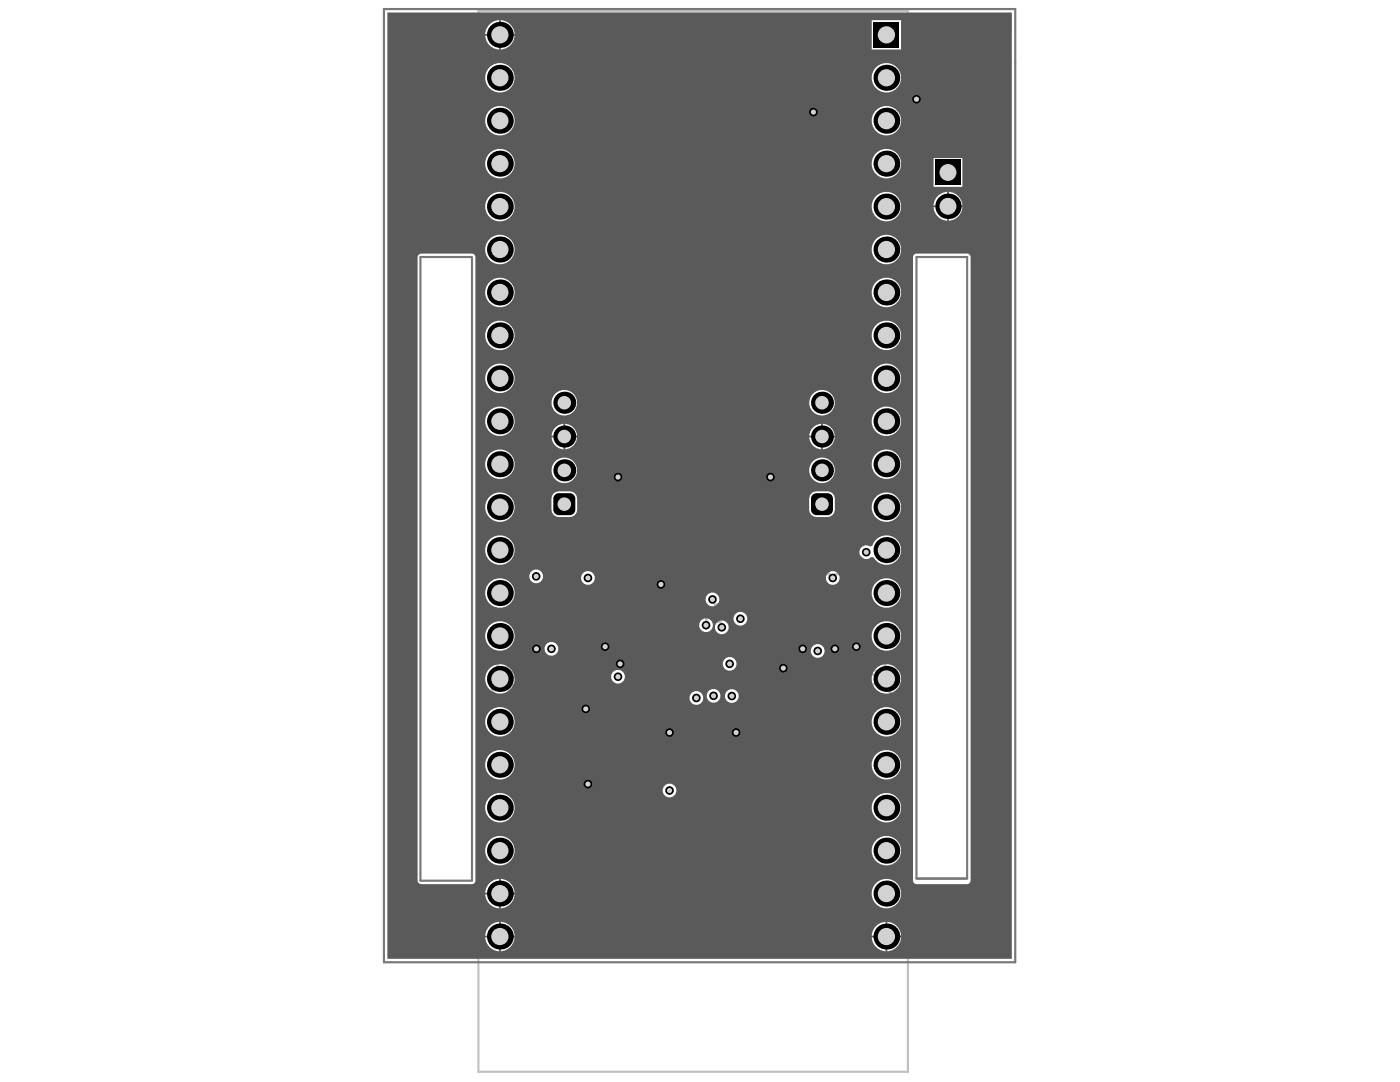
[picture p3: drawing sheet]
<svg xmlns="http://www.w3.org/2000/svg" width="279mm" height="216mm" viewBox="0 0 279 216" stroke-linecap="round" stroke-linejoin="round" font-family="sans-serif">
<path d="M95.5 2.2h85.7v211.7h-85.7z" fill="none" stroke="#c0c0c0" stroke-width=".43"/>
<g fill="none" stroke="#c0c0c0" stroke-width=".68">
<path d="M185.7 18.4v2.7M164.8 25.1h2.7M183.5 27.8h15.1v19.9h-15.1zM108.2 75.6h8.9v29.7h-8.9zM159.6 75.6h8.9v29.7h-8.9zM118.6 92.5h2.7M155.4 92.5h2.7M133 115.3v2.7M145 117.8v2.7M108.2 132v2.7M119.4 127.5h2.7M119.6 136.7v2.7"/>
<path d="M125.4 135.2h2.7M150.7 137.8h2.7M157.9 132v2.7M169.4 136.7v2.7M169.6 127.5h2.7M112.6 153.7h2.7M130.9 159.8v2.7M136.4 141v2.7M138.2 141v2.7"/>
</g>
<path d="M107.1 69.8l-.6-.6h-1.2l-.5 .6v.6M108.2 69.2v2.9l.6 .6h1.1l.6-.6v-2.9M113.9 71.5h-1.7l-.6-.6v-1.1l.6-.6h1.7v3.5M115.1 69.2v2.3l1.1 1.2 1.1-1.2v-2.3M156.2 70.9h2.3l-1.7-1.7v3.5M159.6 69.2v2.9l.6 .6h1.1l.6-.6v-2.9M165.3 71.5h-1.7l-.6-.6v-1.1l.6-.6h1.7v3.5M166.5 69.2v2.3l1.1 1.2 1.2-1.2v-2.3" fill="none" stroke="#c0c0c0" stroke-width=".52"/>
<circle cx="104.8" cy="70.4" r=".26" fill="#c0c0c0"/>
<path d="M104.8 70.4l.5 .5M105.3 70.9h.6M105.3 70.9l-.5 .6v.6l.5 .6h1.2l.6-.6M169.8 132.9h2.2l-1.7-1.7v3.4M172.9 136.9l-.6-.6h-1.1l-.6 .6v.6M175.5 131.8l-.6-.6h-1.1l-.6 .6v.5l2.3 2.3h-2.3M176.3 136.9l-.5-.6h-1.2l-.6 .6v.6l2.3 2.2h-2.3M177.8 133.5l-1.2 1.1M178.6 138.6l-1.1 1.1M178.9 133.5h-1.7l-.6-.6v-1.1l.6-.6h1.7v3.4M179.8 138.6h-1.8l-.5-.6v-1.1l.5-.6h1.8v3.4" fill="none" stroke="#c0c0c0" stroke-width=".52"/>
<circle cx="170.6" cy="137.5" r=".26" fill="#c0c0c0"/>
<path d="M98.8 135h1.1M99.3 131.6v3.4M100.5 137.3l-.6-.6h-1.1l-.6 .6v.6l2.3 2.3h-2.3M103.3 132.2l-.5-.6h-1.2l-.5 .6v.5l2.2 2.3h-2.2M103.9 137.3l-.6-.6h-1.1l-.6 .6v.6l2.3 2.3h-2.3M105.6 133.9l-1.1 1.1M106.2 139l-1.2 1.2M106.8 133.9h-1.8l-.5-.6v-1.1l.5-.6h1.8v3.4M107.3 139h-1.7l-.6-.5v-1.2l.6-.6h1.7v3.5M170.6 137.5l.6 .5M171.2 138h.6M171.2 138l-.6 .6v.6l.6 .5h1.1l.6-.5" fill="none" stroke="#c0c0c0" stroke-width=".52"/>
<circle cx="99.3" cy="131.6" r=".26" fill="#c0c0c0"/>
<path d="M151.8 112.1l-.6-.5h-1.1l-.6 .5v.6l2.3 2.3h-2.3M154.1 113.8l-1.2 1.2M155.2 113.8h-1.7l-.6-.5v-1.2l.6-.5h1.7v3.4M99.3 131.6l.6 .6M136.5 157h1.1M137.1 153.5v3.5M139.9 155.8l-1.1 1.2M141.1 155.8h-1.7l-.6-.5v-1.2l.6-.6h1.7v3.5" fill="none" stroke="#c0c0c0" stroke-width=".52"/>
<circle cx="137.1" cy="153.5" r=".26" fill="#c0c0c0"/>
<path d="M191.3 3.7l-.5-.6h-1.2l-.6 .6v.5M194.8 5.4h-1.8l-.5-.6v-1.1l.5-.6h1.8v3.4M195.9 3.7l.6-.6h1.1l.6 .6v.5l-.6 .6h-1.1l-.6 .6v.5l.6 .6h1.1l.6-.6M199.3 3.1h2.3v3.4h-2.3M200.5 4.8h1.1M135.3 120.6v2.9l.5 .6h1.2l.5-.6v-2.9M138.7 124.1v-3.5l1.1 1.2 1.2-1.2v3.5M142.7 120.6h1.1M142.7 124.1h1.1M143.2 120.6v3.5M137.1 153.5l.5 .6" fill="none" stroke="#c0c0c0" stroke-width=".52"/>
<circle cx="189" cy="4.2" r=".26" fill="#c0c0c0"/>
<path d="M187.9 3.7l-.6-.6h-1.1l-.6 .6v.5l2.3 2.3h-2.3M189 4.2l.6 .6M189.6 4.8h.6M189.6 4.8l-.6 .6v.5l.6 .6h1.2l.5-.6M114.6 149.9l-.6-.6h-1.1l-.6 .6v.5M115.8 149.9l.5-.6h1.2l.5 .6v2.3l-.5 .5h-1.2l-.5-.5" fill="none" stroke="#c0c0c0" stroke-width=".52"/>
<circle cx="112.3" cy="150.4" r=".26" fill="#c0c0c0"/>
<path d="M164.2 9.3l-.6-.6h-1.1l-.6 .6v.6M165.4 9.3l.5-.6h1.2l.5 .6v2.3l-.5 .6h-1.2l-.5-.6M111.2 149.9l-.6-.6h-1.1l-.6 .6v.5l2.3 2.3h-2.3M112.3 150.4l.6 .6M112.9 151h.6M112.9 151l-.6 .6v.6l.6 .5h1.1l.6-.5" fill="none" stroke="#c0c0c0" stroke-width=".52"/>
<circle cx="161.9" cy="9.9" r=".26" fill="#c0c0c0"/>
<path d="M159.6 12.2h1.2M160.2 8.7v3.5M161.9 9.9l.6 .6M162.5 10.5h.6M162.5 10.5l-.6 .5v.6l.6 .6h1.1l.6-.6" fill="none" stroke="#c0c0c0" stroke-width=".52"/>
<circle cx="160.2" cy="8.7" r=".26" fill="#c0c0c0"/>
<path d="M160.2 8.7l.6 .6M192.2 14.4l-.6-.6h-1.1l-.6 .6v.5M193.3 14.4l.6-.6h1.1l.6 .6v2.3l-.6 .5h-1.1l-.6-.5" fill="none" stroke="#c0c0c0" stroke-width=".52"/>
<circle cx="189.9" cy="14.9" r=".26" fill="#c0c0c0"/>
<path d="M186.5 14.4l.5-.6h1.2l.6 .6v2.3l-.6 .5h-1.2l-.5-.5zM189.9 14.9l.6 .6M190.5 15.5h.5M190.5 15.5l-.6 .6v.6l.6 .5h1.1l.6-.5M121 87.2l-.5-.6h-1.2l-.5 .6v.6M124.5 87.2l-.6-.6h-1.1l-.6 .6v.6l2.3 2.3h-2.3M125.6 87.2l.6-.6h1.1l.6 .6v2.3l-.6 .6h-1.1l-.6-.6M149.1 88.2h2.3l-1.7-1.7v3.4M154.8 87l-.6-.5h-1.1l-.6 .5v.6l2.3 2.3h-2.3M155.9 87l.6-.5h1.1l.6 .5v2.3l-.6 .6h-1.1l-.6-.6" fill="none" stroke="#c0c0c0" stroke-width=".52"/>
<circle cx="118.8" cy="87.8" r=".26" fill="#c0c0c0"/>
<path d="M118.8 87.8l.5 .5M119.3 88.3h.6M119.3 88.3l-.5 .6v.6l.5 .6h1.2l.5-.6M116.3 113.2h1.2M116.9 109.8v3.4M120.9 110.3l-.6-.5h-1.1l-.6 .5v.6l2.3 2.3h-2.3M122 110.3l.6-.5h1.2l.5 .5v2.3l-.5 .6h-1.2l-.6-.6M165.5 111.7l-.6-.6h-1.1l-.6 .6v.6l2.3 2.3h-2.3M168.9 111.7l-.5-.6h-1.2l-.6 .6v.6l2.3 2.3h-2.3M170.1 111.7l.5-.6h1.2l.6 .6v2.3l-.6 .6h-1.2l-.5-.6" fill="none" stroke="#c0c0c0" stroke-width=".52"/>
<circle cx="116.9" cy="109.8" r=".26" fill="#c0c0c0"/>
<path d="M116.9 109.8l.6 .5M150.5 122.6h2.3v1.7l-1.2-.5h-.6l-.5 .5v1.2l.5 .5h1.2l.6-.5M153.9 123.2l.6-.6h1.1l.6 .6v2.3l-.6 .5h-1.1l-.6-.5M121.5 141.2l-.6-.6h-1.1l-.6 .6v.5M122.6 141.2l.6-.6h1.1l.6 .6v2.3l-.6 .5h-1.1l-.6-.5M150 142.5l.6-.6h1.7v1.1l-.5 .6h-1.2l-.6-.6zM150 140.2l1.2 .5 1.1 1.2M153.5 140.7l.5-.5h1.2l.6 .5v2.3l-.6 .6h-1.2l-.5-.6" fill="none" stroke="#c0c0c0" stroke-width=".52"/>
<circle cx="119.2" cy="141.7" r=".26" fill="#c0c0c0"/>
<path d="M124.8 119.4l-.6-.6h-1.1l-.6 .6v.6l2.3 2.3h-2.3M125.9 119.4l.6-.6h1.1l.6 .6v2.3l-.6 .6h-1.1l-.6-.6M138.6 112.4h1.2M139.2 109v3.4M140.9 109.6l.6-.6h1.1l.6 .6v2.2l-.6 .6h-1.1l-.6-.6M119.2 141.7l.6 .6M119.8 142.3h.5M119.8 142.3l-.6 .6v.6l.6 .5h1.1l.6-.5" fill="none" stroke="#c0c0c0" stroke-width=".52"/>
<circle cx="139.2" cy="109" r=".26" fill="#c0c0c0"/>
<path d="M198.6 22.8v3.4h-1.7l-.6-.5v-.6l.6-.6h1.7M139.2 109l.6 .6" fill="none" stroke="#c0c0c0" stroke-width=".52"/>
<circle cx="198.6" cy="24.5" r=".26" fill="#c0c0c0"/>
<path d="M189.5 22.8h2.3M190.6 22.8v3.4M192.9 24.5h2.3M192.9 26.2v-2.3l1.1-1.1 1.2 1.1v2.3M198.6 22.8h-1.7l-.6 .6v.5l.6 .6h1.7" fill="none" stroke="#c0c0c0" stroke-width=".52"/>
<circle cx="184.6" cy="6.9" r=".34" fill="none" stroke="#c0c0c0" stroke-width=".68"/>
<circle cx="143.9" cy="127.8" r=".21" fill="none" stroke="#c0c0c0" stroke-width=".42"/>
<path d="M76.6 1.8h126v190.2h-126zM94.2 51.3h-10.3v124.4h10.3v-124.2M182.9 51.3h10.1v124h-10.1z" fill="none" stroke="#787878" stroke-width=".43"/>
<g fill="#d2d2d2">
<circle cx="139" cy="139.3" r=".51"/>
<circle cx="142.4" cy="138.8" r=".51"/>
<circle cx="142.2" cy="119.6" r=".51"/>
<circle cx="123.3" cy="95.2" r=".51"/>
<circle cx="131.9" cy="116.6" r=".51"/>
<circle cx="147.8" cy="123.5" r=".51"/>
<circle cx="145.6" cy="132.5" r=".51"/>
<circle cx="153.8" cy="95.2" r=".51"/>
<circle cx="160.2" cy="129.5" r=".51"/>
<circle cx="162.3" cy="22.4" r=".51"/>
<circle cx="146" cy="138.9" r=".51"/>
<circle cx="133.6" cy="157.7" r=".51"/>
<circle cx="140.9" cy="124.8" r=".51"/>
<circle cx="144" cy="125.2" r=".51"/>
<circle cx="123.3" cy="135" r=".51"/>
<circle cx="123.8" cy="132.5" r=".51"/>
<circle cx="117.3" cy="156.5" r=".51"/>
<circle cx="107" cy="115" r=".51"/>
<circle cx="117.3" cy="115.3" r=".51"/>
<circle cx="110" cy="129.5" r=".51"/>
<circle cx="107" cy="129.5" r=".51"/>
<circle cx="146.9" cy="146.2" r=".51"/>
<circle cx="133.6" cy="146.2" r=".51"/>
<circle cx="172.9" cy="110.2" r=".51"/>
<circle cx="116.9" cy="141.5" r=".51"/>
<circle cx="163.2" cy="129.9" r=".51"/>
<circle cx="166.2" cy="115.3" r=".51"/>
<circle cx="166.6" cy="129.5" r=".51"/>
<circle cx="170.9" cy="129" r=".51"/>
<circle cx="182.9" cy="19.8" r=".51"/>
<circle cx="120.8" cy="129" r=".51"/>
<circle cx="156.3" cy="133.3" r=".51"/>
</g>
<path d="M77.3 2.5v188.8h124.6v-188.8zM97.4 5.2a2.82 2.82 0 0 1 2.2-1.2v2.8h-2.8l.2-1zM99.9 4a2.87 2.87 0 0 1 2.8 2.8h-2.8zM96.8 7.1h2.8v2.8a2.87 2.87 0 0 1-2.8-2.8zM99.9 7.1h2.8a2.87 2.87 0 0 1-2.8 2.8zM174 4h5.8v5.9h-5.8zM96.8 15.5a2.95 2.95 0 0 1 5.9 0 2.95 2.95 0 0 1-5.9 0zM174 15.5a2.95 2.95 0 0 1 5.9 0 2.95 2.95 0 0 1-5.9 0zM96.8 24.1a2.95 2.95 0 0 1 5.9 0 2.95 2.95 0 0 1-5.9 0zM174 24.1a2.95 2.95 0 0 1 5.9 0 2.95 2.95 0 0 1-5.9 0zM96.8 32.7a2.95 2.95 0 0 1 5.9 0 2.95 2.95 0 0 1-5.9 0zM174 32.7a2.95 2.95 0 0 1 5.9 0 2.95 2.95 0 0 1-5.9 0zM186.3 31.5h5.8v5.8h-5.8zM186.9 39.4a2.77 2.77 0 0 1 2.1-1.1v2.7h-2.7l.2-.9zM189.4 38.3a2.82 2.82 0 0 1 2.7 2.7h-2.7zM186.3 41.3h2.7v2.7a2.82 2.82 0 0 1-2.7-2.7zM189.4 41.3h2.7a2.82 2.82 0 0 1-2.7 2.7zM96.8 41.2a2.95 2.95 0 0 1 5.9 0 2.95 2.95 0 0 1-5.9 0zM174 41.2a2.95 2.95 0 0 1 5.9 0 2.95 2.95 0 0 1-5.9 0zM96.8 49.8a2.95 2.95 0 0 1 5.9 0 2.95 2.95 0 0 1-5.9 0zM174 49.8a2.95 2.95 0 0 1 5.9 0 2.95 2.95 0 0 1-5.9 0zM96.8 58.4a2.95 2.95 0 0 1 5.9 0 2.95 2.95 0 0 1-5.9 0zM174 58.4a2.95 2.95 0 0 1 5.9 0 2.95 2.95 0 0 1-5.9 0zM96.8 66.9a2.95 2.95 0 0 1 5.9 0 2.95 2.95 0 0 1-5.9 0zM174 66.9a2.95 2.95 0 0 1 5.9 0 2.95 2.95 0 0 1-5.9 0zM96.8 75.5a2.95 2.95 0 0 1 5.9 0 2.95 2.95 0 0 1-5.9 0zM174 75.5a2.95 2.95 0 0 1 5.9 0 2.95 2.95 0 0 1-5.9 0zM110.1 80.4a2.56 2.56 0 0 1 5.1 0 2.56 2.56 0 0 1-5.1 0zM161.5 80.4a2.56 2.56 0 0 1 5.1 0 2.56 2.56 0 0 1-5.1 0zM110.6 85.6a2.45 2.45 0 0 1 1.8-1v2.3h-2.3l.2-.8zM162 85.6a2.45 2.45 0 0 1 1.9-1v2.3h-2.4l.2-.8zM112.8 84.6a2.49 2.49 0 0 1 2.4 2.3h-2.4zM164.2 84.6a2.49 2.49 0 0 1 2.4 2.3h-2.4zM96.8 84.1a2.95 2.95 0 0 1 5.9 0 2.95 2.95 0 0 1-5.9 0zM174 84.1a2.95 2.95 0 0 1 5.9 0 2.95 2.95 0 0 1-5.9 0zM110.1 87.3h2.3v2.3a2.49 2.49 0 0 1-2.3-2.3zM112.8 87.3h2.4a2.49 2.49 0 0 1-2.4 2.3zM161.5 87.3h2.4v2.3a2.49 2.49 0 0 1-2.4-2.3zM164.2 87.3h2.4a2.49 2.49 0 0 1-2.4 2.3zM96.8 92.6a2.95 2.95 0 0 1 5.9 0 2.95 2.95 0 0 1-5.9 0zM174 92.6a2.95 2.95 0 0 1 5.9 0 2.95 2.95 0 0 1-5.9 0zM110.1 93.9a2.56 2.56 0 0 1 5.1 0 2.56 2.56 0 0 1-5.1 0zM161.5 93.9a2.56 2.56 0 0 1 5.1 0 2.56 2.56 0 0 1-5.1 0zM110.5 98.5a4.3 4.3 0 0 1 4.3 0 4.3 4.3 0 0 1 0 4.2 4.3 4.3 0 0 1-4.3 0 4.3 4.3 0 0 1 0-4.2zM161.9 98.5a4.3 4.3 0 0 1 4.3 0 4.3 4.3 0 0 1 0 4.2 4.3 4.3 0 0 1-4.3 0 4.3 4.3 0 0 1 0-4.2zM96.8 101.2a2.95 2.95 0 0 1 5.9 0 2.95 2.95 0 0 1-5.9 0zM174 101.2a2.95 2.95 0 0 1 5.9 0 2.95 2.95 0 0 1-5.9 0zM171.7 109.4a1.42 1.42 0 0 1 2-.3l.4-.2a2.94 2.94 0 0 1 4.3-1.6 2.94 2.94 0 0 1 .6 4.6 2.94 2.94 0 0 1-4.6-.7h-.6a1.37 1.37 0 0 1-1.8 0 1.37 1.37 0 0 1-.3-1.8zM96.8 109.8a2.95 2.95 0 0 1 5.9 0 2.95 2.95 0 0 1-5.9 0zM105.6 115a1.4 1.4 0 0 1 2.8 0 1.4 1.4 0 0 1-2.8 0zM116 115.3a1.38 1.38 0 0 1 2.7 0 1.38 1.38 0 0 1-2.7 0zM164.8 115.3a1.4 1.4 0 0 1 2.8 0 1.4 1.4 0 0 1-2.8 0zM140.8 119.6a1.4 1.4 0 0 1 2.8 0 1.4 1.4 0 0 1-2.8 0zM96.8 118.3a2.95 2.95 0 0 1 5.9 0 2.95 2.95 0 0 1-5.9 0zM174 118.3a2.95 2.95 0 0 1 5.9 0 2.95 2.95 0 0 1-5.9 0zM146.4 123.5a1.38 1.38 0 0 1 2.7 0 1.38 1.38 0 0 1-2.7 0zM139.5 124.8a1.4 1.4 0 0 1 2.8 0 1.4 1.4 0 0 1-2.8 0zM142.7 125.2a1.38 1.38 0 0 1 2.7 0 1.38 1.38 0 0 1-2.7 0zM96.8 126.9a2.95 2.95 0 0 1 5.9 0 2.95 2.95 0 0 1-5.9 0zM174 126.9a2.95 2.95 0 0 1 5.9 0 2.95 2.95 0 0 1-5.9 0zM108.7 129.5a1.38 1.38 0 0 1 2.7 0 1.38 1.38 0 0 1-2.7 0zM161.8 129.9a1.4 1.4 0 0 1 2.8 0 1.4 1.4 0 0 1-2.8 0zM144.2 132.5a1.4 1.4 0 0 1 2.8 0 1.4 1.4 0 0 1-2.8 0zM122 135a1.38 1.38 0 0 1 2.7 0 1.38 1.38 0 0 1-2.7 0zM96.8 135.5a2.95 2.95 0 0 1 5.9 0 2.95 2.95 0 0 1-5.9 0zM174 135.5a2.95 2.95 0 0 1 5.9 0 2.95 2.95 0 0 1-5.9 0zM141 138.8a1.4 1.4 0 0 1 2.8 0 1.4 1.4 0 0 1-2.8 0zM144.7 138.9a1.38 1.38 0 0 1 2.7 0 1.38 1.38 0 0 1-2.7 0zM137.6 139.3a1.4 1.4 0 0 1 2.8 0 1.4 1.4 0 0 1-2.8 0zM96.8 144a2.95 2.95 0 0 1 5.9 0 2.95 2.95 0 0 1-5.9 0zM174 144a2.95 2.95 0 0 1 5.9 0 2.95 2.95 0 0 1-5.9 0zM96.8 152.6a2.95 2.95 0 0 1 5.9 0 2.95 2.95 0 0 1-5.9 0zM174 152.6a2.95 2.95 0 0 1 5.9 0 2.95 2.95 0 0 1-5.9 0zM132.2 157.7a1.4 1.4 0 0 1 2.8 0 1.4 1.4 0 0 1-2.8 0zM96.8 161.2a2.95 2.95 0 0 1 5.9 0 2.95 2.95 0 0 1-5.9 0zM174 161.2a2.95 2.95 0 0 1 5.9 0 2.95 2.95 0 0 1-5.9 0zM96.8 169.7a2.95 2.95 0 0 1 5.9 0 2.95 2.95 0 0 1-5.9 0zM174 169.7a2.95 2.95 0 0 1 5.9 0 2.95 2.95 0 0 1-5.9 0zM83.5 50.9l.6-.3h10.1a.69 .69 0 0 1 .7 .7v124.4a.69 .69 0 0 1-.7 .7h-10.1l-.5-.2-.3-.5v-124.4zM182.4 50.8l.5-.2h10.1a.69 .69 0 0 1 .7 .7v124.4a.69 .69 0 0 1-.7 .7h-10.1a.69 .69 0 0 1-.7-.7v-124.4zM97.4 176.5a2.82 2.82 0 0 1 2.2-1.1v2.7h-2.8l.2-.9zM99.9 175.4a2.87 2.87 0 0 1 2.8 2.7h-2.8zM96.8 178.5h2.8v2.7a2.87 2.87 0 0 1-2.8-2.7zM99.9 178.5h2.8a2.87 2.87 0 0 1-2.8 2.7zM174 178.3a2.95 2.95 0 0 1 5.9 0 2.95 2.95 0 0 1-5.9 0zM97.4 185.1a2.82 2.82 0 0 1 2.2-1.1v2.7h-2.8l.2-1zM99.9 184a2.87 2.87 0 0 1 2.8 2.7h-2.8zM174.6 185.1a2.82 2.82 0 0 1 2.1-1.1v2.7h-2.7l.2-1zM177.1 184a2.87 2.87 0 0 1 2.7 2.7h-2.7zM96.8 187h2.8v2.8a2.87 2.87 0 0 1-2.8-2.8zM99.9 187h2.8a2.87 2.87 0 0 1-2.8 2.8zM174 187h2.7v2.8a2.87 2.87 0 0 1-2.7-2.8zM177.1 187h2.7a2.87 2.87 0 0 1-2.7 2.8z" fill="#5a5a5a"/>
<circle cx="139" cy="139.3" r=".86" fill="#000"/>
<circle cx="139" cy="139.3" r=".51" fill="#d2d2d2"/>
<circle cx="142.4" cy="138.8" r=".86" fill="#000"/>
<circle cx="142.4" cy="138.8" r=".51" fill="#d2d2d2"/>
<circle cx="142.2" cy="119.6" r=".86" fill="#000"/>
<circle cx="142.2" cy="119.6" r=".51" fill="#d2d2d2"/>
<circle cx="123.3" cy="95.2" r=".86" fill="#000"/>
<circle cx="123.3" cy="95.2" r=".51" fill="#d2d2d2"/>
<circle cx="131.9" cy="116.6" r=".86" fill="#000"/>
<circle cx="131.9" cy="116.6" r=".51" fill="#d2d2d2"/>
<circle cx="147.8" cy="123.5" r=".86" fill="#000"/>
<circle cx="147.8" cy="123.5" r=".51" fill="#d2d2d2"/>
<circle cx="145.6" cy="132.5" r=".86" fill="#000"/>
<circle cx="145.6" cy="132.5" r=".51" fill="#d2d2d2"/>
<circle cx="153.8" cy="95.2" r=".86" fill="#000"/>
<circle cx="153.8" cy="95.2" r=".51" fill="#d2d2d2"/>
<circle cx="160.2" cy="129.5" r=".86" fill="#000"/>
<circle cx="160.2" cy="129.5" r=".51" fill="#d2d2d2"/>
<circle cx="162.3" cy="22.4" r=".86" fill="#000"/>
<circle cx="162.3" cy="22.4" r=".51" fill="#d2d2d2"/>
<circle cx="146" cy="138.9" r=".86" fill="#000"/>
<circle cx="146" cy="138.9" r=".51" fill="#d2d2d2"/>
<circle cx="133.6" cy="157.7" r=".86" fill="#000"/>
<circle cx="133.6" cy="157.7" r=".51" fill="#d2d2d2"/>
<circle cx="140.9" cy="124.8" r=".86" fill="#000"/>
<circle cx="140.9" cy="124.8" r=".51" fill="#d2d2d2"/>
<circle cx="144" cy="125.2" r=".86" fill="#000"/>
<circle cx="144" cy="125.2" r=".51" fill="#d2d2d2"/>
<circle cx="123.3" cy="135" r=".86" fill="#000"/>
<circle cx="123.3" cy="135" r=".51" fill="#d2d2d2"/>
<circle cx="123.8" cy="132.5" r=".86" fill="#000"/>
<circle cx="123.8" cy="132.5" r=".51" fill="#d2d2d2"/>
<circle cx="117.3" cy="156.5" r=".86" fill="#000"/>
<circle cx="117.3" cy="156.5" r=".51" fill="#d2d2d2"/>
<circle cx="107" cy="115" r=".86" fill="#000"/>
<circle cx="107" cy="115" r=".51" fill="#d2d2d2"/>
<circle cx="117.3" cy="115.3" r=".86" fill="#000"/>
<circle cx="117.3" cy="115.3" r=".51" fill="#d2d2d2"/>
<circle cx="110" cy="129.5" r=".86" fill="#000"/>
<circle cx="110" cy="129.5" r=".51" fill="#d2d2d2"/>
<circle cx="107" cy="129.5" r=".86" fill="#000"/>
<circle cx="107" cy="129.5" r=".51" fill="#d2d2d2"/>
<circle cx="146.9" cy="146.2" r=".86" fill="#000"/>
<circle cx="146.9" cy="146.2" r=".51" fill="#d2d2d2"/>
<circle cx="133.6" cy="146.2" r=".86" fill="#000"/>
<circle cx="133.6" cy="146.2" r=".51" fill="#d2d2d2"/>
<circle cx="172.9" cy="110.2" r=".86" fill="#000"/>
<circle cx="172.9" cy="110.2" r=".51" fill="#d2d2d2"/>
<circle cx="116.9" cy="141.5" r=".86" fill="#000"/>
<circle cx="116.9" cy="141.5" r=".51" fill="#d2d2d2"/>
<circle cx="163.2" cy="129.9" r=".86" fill="#000"/>
<circle cx="163.2" cy="129.9" r=".51" fill="#d2d2d2"/>
<circle cx="166.2" cy="115.3" r=".86" fill="#000"/>
<circle cx="166.2" cy="115.3" r=".51" fill="#d2d2d2"/>
<circle cx="166.6" cy="129.5" r=".86" fill="#000"/>
<circle cx="166.6" cy="129.5" r=".51" fill="#d2d2d2"/>
<circle cx="170.9" cy="129" r=".86" fill="#000"/>
<circle cx="170.9" cy="129" r=".51" fill="#d2d2d2"/>
<circle cx="182.9" cy="19.8" r=".86" fill="#000"/>
<circle cx="182.9" cy="19.8" r=".51" fill="#d2d2d2"/>
<circle cx="120.8" cy="129" r=".86" fill="#000"/>
<circle cx="120.8" cy="129" r=".51" fill="#d2d2d2"/>
<circle cx="156.3" cy="133.3" r=".86" fill="#000"/>
<circle cx="156.3" cy="133.3" r=".51" fill="#d2d2d2"/>
<circle cx="176.9" cy="15.5" r="2.59" fill="#000"/>
<circle cx="176.9" cy="15.5" r="1.72" fill="#d2d2d2"/>
<circle cx="99.8" cy="15.5" r="2.59" fill="#000"/>
<circle cx="99.8" cy="15.5" r="1.72" fill="#d2d2d2"/>
<circle cx="99.8" cy="7" r="2.59" fill="#000"/>
<circle cx="99.8" cy="7" r="1.72" fill="#d2d2d2"/>
<circle cx="99.8" cy="49.8" r="2.59" fill="#000"/>
<circle cx="99.8" cy="49.8" r="1.72" fill="#d2d2d2"/>
<path d="M174.3 4.4h5.2v5.1h-5.2z" fill-rule="evenodd" fill="#000"/>
<circle cx="176.9" cy="7" r="1.72" fill="#d2d2d2"/>
<circle cx="176.9" cy="49.8" r="2.59" fill="#000"/>
<circle cx="176.9" cy="49.8" r="1.72" fill="#d2d2d2"/>
<circle cx="176.9" cy="178.3" r="2.59" fill="#000"/>
<circle cx="176.9" cy="178.3" r="1.72" fill="#d2d2d2"/>
<circle cx="99.8" cy="186.9" r="2.59" fill="#000"/>
<circle cx="99.8" cy="186.9" r="1.72" fill="#d2d2d2"/>
<circle cx="164" cy="93.9" r="2.2" fill="#000"/>
<circle cx="164" cy="93.9" r="1.35" fill="#d2d2d2"/>
<path d="M162.9 98.4h2.2l1.1 1.1v2.2l-1.1 1.1h-2.2l-1-1.1v-2.2z" fill-rule="evenodd" fill="#000"/>
<path d="M162.1 98.9l.5-.4 .3-.1v1.1h-1zM165.1 98.4a1.1 1.1 0 0 1 1.1 1.1h-1.1zM161.9 101.7h1v1.1a1.1 1.1 0 0 1-1-1.1zM165.1 101.7h1.1a1.1 1.1 0 0 1-1.1 1.1z" fill="#000"/>
<circle cx="164" cy="100.6" r="1.35" fill="#d2d2d2"/>
<circle cx="99.8" cy="178.3" r="2.59" fill="#000"/>
<circle cx="99.8" cy="178.3" r="1.72" fill="#d2d2d2"/>
<circle cx="176.9" cy="186.9" r="2.59" fill="#000"/>
<circle cx="176.9" cy="186.9" r="1.72" fill="#d2d2d2"/>
<circle cx="99.8" cy="152.6" r="2.59" fill="#000"/>
<circle cx="99.8" cy="152.6" r="1.72" fill="#d2d2d2"/>
<circle cx="99.8" cy="135.5" r="2.59" fill="#000"/>
<circle cx="99.8" cy="135.5" r="1.72" fill="#d2d2d2"/>
<circle cx="99.8" cy="161.2" r="2.59" fill="#000"/>
<circle cx="99.8" cy="161.2" r="1.72" fill="#d2d2d2"/>
<circle cx="99.8" cy="58.4" r="2.59" fill="#000"/>
<circle cx="99.8" cy="58.4" r="1.72" fill="#d2d2d2"/>
<circle cx="99.8" cy="66.9" r="2.59" fill="#000"/>
<circle cx="99.8" cy="66.9" r="1.72" fill="#d2d2d2"/>
<circle cx="99.8" cy="75.5" r="2.59" fill="#000"/>
<circle cx="99.8" cy="75.5" r="1.72" fill="#d2d2d2"/>
<circle cx="99.8" cy="84.1" r="2.59" fill="#000"/>
<circle cx="99.8" cy="84.1" r="1.72" fill="#d2d2d2"/>
<circle cx="99.8" cy="92.6" r="2.59" fill="#000"/>
<circle cx="99.8" cy="92.6" r="1.72" fill="#d2d2d2"/>
<circle cx="99.8" cy="101.2" r="2.59" fill="#000"/>
<circle cx="99.8" cy="101.2" r="1.72" fill="#d2d2d2"/>
<circle cx="99.8" cy="109.8" r="2.59" fill="#000"/>
<circle cx="99.8" cy="109.8" r="1.72" fill="#d2d2d2"/>
<circle cx="99.8" cy="118.3" r="2.59" fill="#000"/>
<circle cx="99.8" cy="118.3" r="1.72" fill="#d2d2d2"/>
<circle cx="99.8" cy="126.9" r="2.59" fill="#000"/>
<circle cx="99.8" cy="126.9" r="1.72" fill="#d2d2d2"/>
<circle cx="99.8" cy="144" r="2.59" fill="#000"/>
<circle cx="99.8" cy="144" r="1.72" fill="#d2d2d2"/>
<circle cx="99.8" cy="169.7" r="2.59" fill="#000"/>
<circle cx="99.8" cy="169.7" r="1.72" fill="#d2d2d2"/>
<circle cx="176.9" cy="144" r="2.59" fill="#000"/>
<circle cx="176.9" cy="144" r="1.72" fill="#d2d2d2"/>
<circle cx="176.9" cy="161.2" r="2.59" fill="#000"/>
<circle cx="176.9" cy="161.2" r="1.72" fill="#d2d2d2"/>
<circle cx="176.9" cy="58.4" r="2.59" fill="#000"/>
<circle cx="176.9" cy="58.4" r="1.72" fill="#d2d2d2"/>
<circle cx="176.9" cy="66.9" r="2.59" fill="#000"/>
<circle cx="176.9" cy="66.9" r="1.72" fill="#d2d2d2"/>
<circle cx="176.9" cy="75.5" r="2.59" fill="#000"/>
<circle cx="176.9" cy="75.5" r="1.72" fill="#d2d2d2"/>
<circle cx="176.9" cy="84.1" r="2.59" fill="#000"/>
<circle cx="176.9" cy="84.1" r="1.72" fill="#d2d2d2"/>
<circle cx="176.9" cy="92.6" r="2.59" fill="#000"/>
<circle cx="176.9" cy="92.6" r="1.72" fill="#d2d2d2"/>
<circle cx="176.9" cy="152.6" r="2.59" fill="#000"/>
<circle cx="176.9" cy="152.6" r="1.72" fill="#d2d2d2"/>
<circle cx="176.9" cy="135.5" r="2.59" fill="#000"/>
<circle cx="176.9" cy="135.5" r="1.72" fill="#d2d2d2"/>
<circle cx="176.9" cy="126.9" r="2.59" fill="#000"/>
<circle cx="176.9" cy="126.9" r="1.72" fill="#d2d2d2"/>
<circle cx="176.9" cy="118.3" r="2.59" fill="#000"/>
<circle cx="176.9" cy="118.3" r="1.72" fill="#d2d2d2"/>
<circle cx="176.9" cy="109.8" r="2.59" fill="#000"/>
<circle cx="176.9" cy="109.8" r="1.72" fill="#d2d2d2"/>
<circle cx="176.9" cy="101.2" r="2.59" fill="#000"/>
<circle cx="176.9" cy="101.2" r="1.72" fill="#d2d2d2"/>
<circle cx="176.9" cy="169.7" r="2.59" fill="#000"/>
<circle cx="176.9" cy="169.7" r="1.72" fill="#d2d2d2"/>
<path d="M111.5 98.4h2.2l1.1 1.1v2.2l-1.1 1.1h-2.2l-1.1-1.1v-2.2z" fill-rule="evenodd" fill="#000"/>
<path d="M110.6 98.9l.6-.4 .3-.1v1.1h-1.1zM113.7 98.4a1.1 1.1 0 0 1 1.1 1.1h-1.1zM110.4 101.7h1.1v1.1a1.1 1.1 0 0 1-1.1-1.1zM113.7 101.7h1.1a1.1 1.1 0 0 1-1.1 1.1z" fill="#000"/>
<circle cx="112.6" cy="100.6" r="1.35" fill="#d2d2d2"/>
<circle cx="112.6" cy="87.1" r="2.2" fill="#000"/>
<circle cx="112.6" cy="87.1" r="1.35" fill="#d2d2d2"/>
<circle cx="112.6" cy="80.4" r="2.2" fill="#000"/>
<circle cx="112.6" cy="80.4" r="1.35" fill="#d2d2d2"/>
<circle cx="112.6" cy="93.9" r="2.2" fill="#000"/>
<circle cx="112.6" cy="93.9" r="1.35" fill="#d2d2d2"/>
<circle cx="164" cy="87.1" r="2.2" fill="#000"/>
<circle cx="164" cy="87.1" r="1.35" fill="#d2d2d2"/>
<circle cx="164" cy="80.4" r="2.2" fill="#000"/>
<circle cx="164" cy="80.4" r="1.35" fill="#d2d2d2"/>
<path d="M186.7 31.9h5v5h-5z" fill-rule="evenodd" fill="#000"/>
<circle cx="189.2" cy="34.4" r="1.69" fill="#d2d2d2"/>
<circle cx="189.2" cy="41.2" r="2.54" fill="#000"/>
<circle cx="189.2" cy="41.2" r="1.69" fill="#d2d2d2"/>
<circle cx="99.8" cy="24.1" r="2.59" fill="#000"/>
<circle cx="99.8" cy="24.1" r="1.72" fill="#d2d2d2"/>
<circle cx="99.8" cy="41.2" r="2.59" fill="#000"/>
<circle cx="99.8" cy="41.2" r="1.72" fill="#d2d2d2"/>
<circle cx="99.8" cy="32.7" r="2.59" fill="#000"/>
<circle cx="99.8" cy="32.7" r="1.72" fill="#d2d2d2"/>
<circle cx="176.9" cy="24.1" r="2.59" fill="#000"/>
<circle cx="176.9" cy="24.1" r="1.72" fill="#d2d2d2"/>
<circle cx="176.9" cy="41.2" r="2.59" fill="#000"/>
<circle cx="176.9" cy="41.2" r="1.72" fill="#d2d2d2"/>
<circle cx="176.9" cy="32.7" r="2.59" fill="#000"/>
<circle cx="176.9" cy="32.7" r="1.72" fill="#d2d2d2"/>
</svg>
